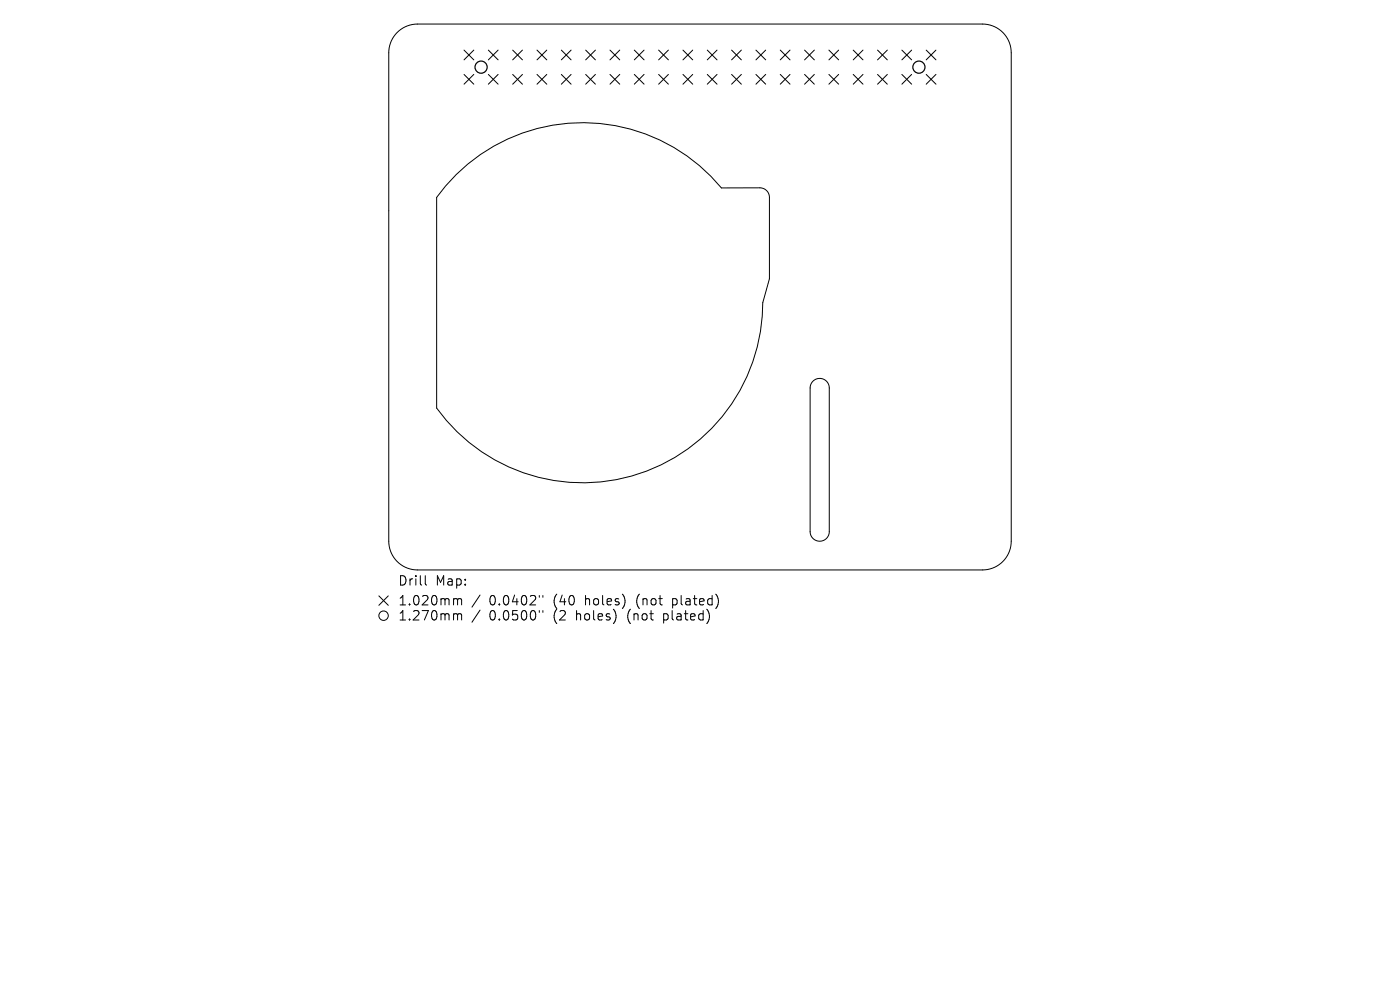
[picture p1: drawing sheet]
<svg xmlns="http://www.w3.org/2000/svg" width="297mm" height="210mm" viewBox="0 0 297 210" stroke-linecap="round" stroke-linejoin="round" font-family="sans-serif">
<defs><g id="words">
<g font-size="2.8">
<text x="84.4" y="124.5">Drill</text>
<text x="92.4" y="124.5">Map:</text>
<text x="84.4" y="128.7">1.020mm</text>
<text x="84.4" y="131.9">1.270mm</text>
<text x="103.8" y="128.7">0.0402&quot;</text>
<text x="103.8" y="131.9">0.0500&quot;</text>
<text x="117.5" y="128.7">(40</text>
<text x="117.5" y="131.9">(2</text>
<text x="122.5" y="131.9">holes)</text>
<text x="124.4" y="128.7">holes)</text>
<text x="133.6" y="131.9">(not</text>
<text x="135.5" y="128.7">(not</text>
<text x="141.4" y="131.9">plated)</text>
<text x="143.3" y="128.7">plated)</text>
</g>
</g></defs>
<g fill="none" stroke="#000" stroke-width=".21">
<path d="M84.3 6.9a6.1 6.1 0 0 1 4.3-1.8h119.8a6.1 6.1 0 0 1 6.1 6.1v103.6a6.1 6.1 0 0 1-6.1 6.1h-119.8a6.1 6.1 0 0 1-6.1-6.1v-103.6a6.1 6.1 0 0 1 1.8-4.3zM98.4 10.6l2.1 2.1M98.4 15.8l2.1 2.1M100.5 10.6l-2.1 2.1M100.5 15.8l-2.1 2.1M103.6 15.8l2.1 2.1M103.6 10.6l2.1 2.1M105.7 10.6l-2.1 2.1M105.7 15.8l-2.1 2.1M108.8 15.8l2 2.1M108.8 10.6l2 2.1M110.8 10.6l-2 2.1"/>
<path d="M110.8 15.8l-2 2.1M113.9 15.8l2.1 2.1M113.9 10.6l2.1 2.1M116 10.6l-2.1 2.1M116 15.8l-2.1 2.1M119.1 15.8l2.1 2.1M119.1 10.6l2.1 2.1M121.2 10.6l-2.1 2.1M121.2 15.8l-2.1 2.1M124.2 10.6l2.1 2.1M124.2 15.8l2.1 2.1M126.3 10.6l-2.1 2.1"/>
<path d="M126.3 15.8l-2.1 2.1M129.4 15.8l2.1 2.1M129.4 10.6l2.1 2.1M131.5 10.6l-2.1 2.1M131.5 15.8l-2.1 2.1M134.6 15.8l2 2.1M134.6 10.6l2 2.1M136.6 10.6l-2 2.1M136.6 15.8l-2 2.1M139.7 10.6l2.1 2.1M139.7 15.8l2.1 2.1M141.8 10.6l-2.1 2.1"/>
<path d="M141.8 15.8l-2.1 2.1M144.9 15.8l2.1 2.1M144.9 10.6l2.1 2.1M147 10.6l-2.1 2.1M147 15.8l-2.1 2.1M150 15.8l2.1 2.1M150 10.6l2.1 2.1M152.1 10.6l-2.1 2.1M152.1 15.8l-2.1 2.1M155.2 15.8l2.1 2.1M155.2 10.6l2.1 2.1M157.3 10.6l-2.1 2.1"/>
<path d="M157.3 15.8l-2.1 2.1M160.4 15.8l2 2.1M160.4 10.6l2 2.1M162.4 10.6l-2 2.1M162.4 15.8l-2 2.1M165.5 15.8l2.1 2.1M165.5 10.6l2.1 2.1M167.6 10.6l-2.1 2.1M167.6 15.8l-2.1 2.1M170.7 15.8l2.1 2.1M170.7 10.6l2.1 2.1M172.8 10.6l-2.1 2.1"/>
<path d="M172.8 15.8l-2.1 2.1M175.8 10.6l2.1 2.1M175.8 15.8l2.1 2.1M177.9 10.6l-2.1 2.1M177.9 15.8l-2.1 2.1M181 15.8l2.1 2.1M181 10.6l2.1 2.1M183.1 10.6l-2.1 2.1M183.1 15.8l-2.1 2.1M186.2 15.8l2 2.1M186.2 10.6l2 2.1M188.2 10.6l-2 2.1"/>
<path d="M188.2 15.8l-2 2.1M191.3 10.6l2.1 2.1M191.3 15.8l2.1 2.1M193.4 10.6l-2.1 2.1M193.4 15.8l-2.1 2.1M196.5 15.8l2.1 2.1M196.5 10.6l2.1 2.1M198.6 10.6l-2.1 2.1M198.6 15.8l-2.1 2.1M96.8 37a38.2 38.2 0 0 1 56.2 2.9l8.2-.1a2.03 2.03 0 0 1 2 2.1v17.2l-1.4 5.1a38.2 38.2 0 0 1-26.4 36.4 38.2 38.2 0 0 1-42.8-14v-44.7l1.9-2.4zM172.5 80.9a2.03 2.03 0 0 1 2.2-.5 2.03 2.03 0 0 1 1.2 1.9v30.5a2.03 2.03 0 0 1-2 2 2.03 2.03 0 0 1-2-2v-30.5l.1-.7zM80.4 126.4l2 2"/>
<path d="M82.4 126.4l-2 2M90.2 122.1v1.7l.3 .3M96.5 127l.5 .1 .1 .2M96.5 130.2h.3l.3 .3M97.1 127.3l.3-.3 .4 .1 .1 1.2M97.1 127.3v1M97.1 130.5v1M97.1 130.5l.3-.3 .4 .1 .1 1.2M101.8 126.2l-1.7 2.6M101.8 129.4l-1.7 2.6M114.4 126.3v.4M114.4 129.5v.4"/>
<path d="M115.2 126.3v.4M115.2 129.5v.4"/>
<circle cx="81.4" cy="130.6" r="1"/>
</g>
<g fill="none" stroke="#000" stroke-width=".26">
<circle cx="102.1" cy="14.2" r="1.29"/>
<circle cx="194.9" cy="14.2" r="1.29"/>
</g>
<use href="#words"/>
</svg>
